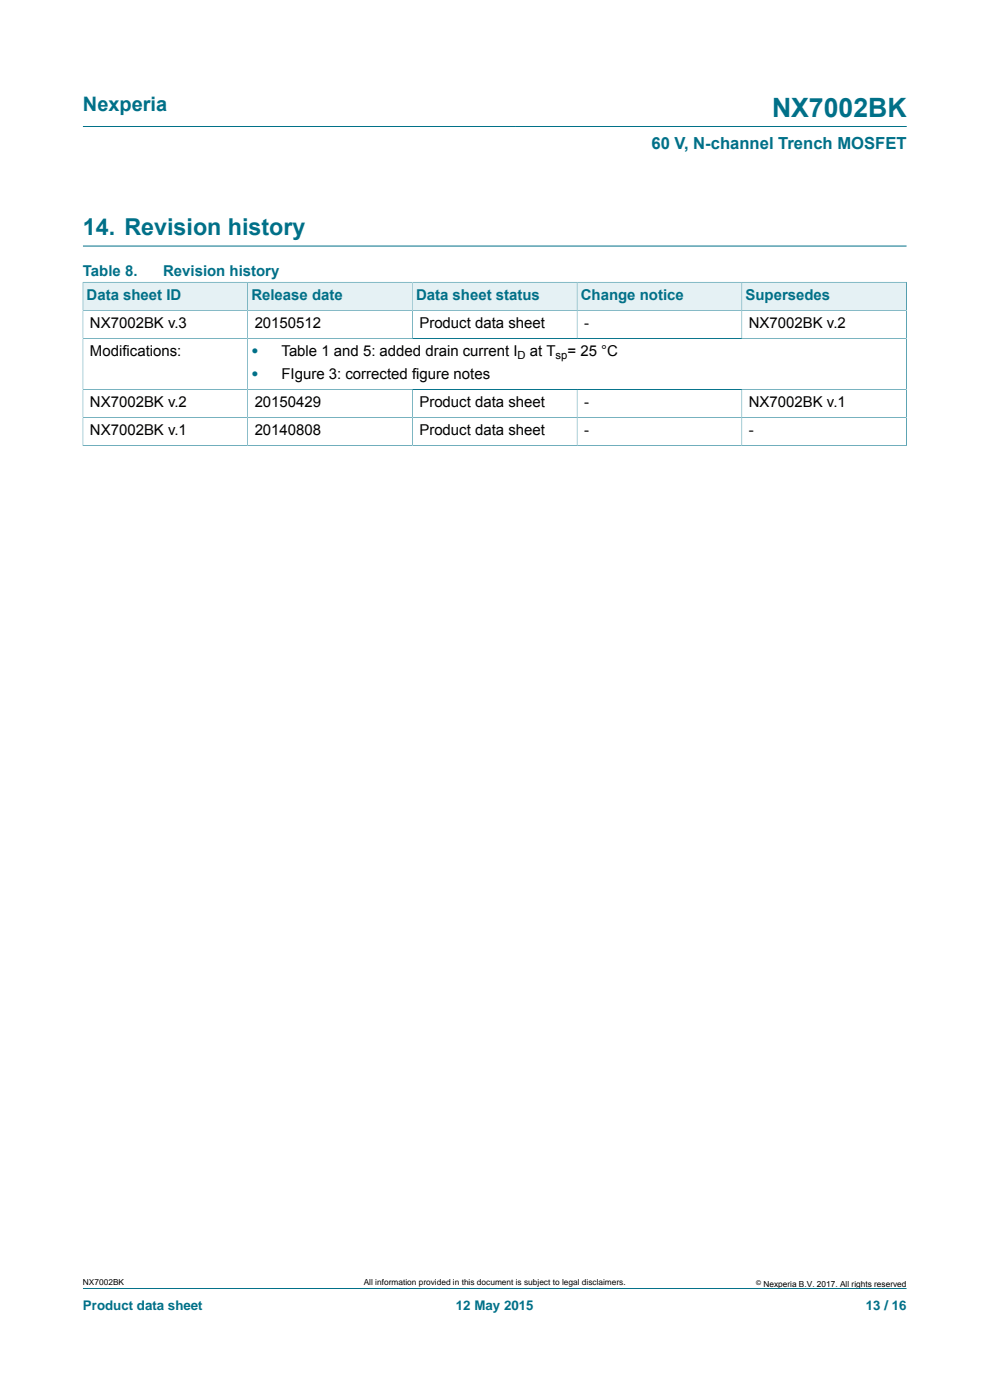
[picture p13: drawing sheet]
<svg xmlns="http://www.w3.org/2000/svg" width="210mm" height="297mm" viewBox="0 0 210 297" stroke-linecap="round" stroke-linejoin="round" font-family="sans-serif">
<defs><g id="words">
<text font-size="5.6" fill="#007088" x="163.8" y="24.8">NX7002BK</text>
<text font-size="4.9" fill="#007088" x="17.6" y="49.8">14. Revision history</text>
<g font-size="4.2" fill="#007088">
<text x="17.6" y="23.6">Nexperia</text>
<text x="53.3" y="75.9">•</text>
<text x="53.3" y="80.7">•</text>
</g>
<text font-size="3.5" fill="#007088" x="138.2" y="31.7">60 V, N-channel Trench MOSFET</text>
<g font-size="3.2" fill="#007088">
<text x="17.6" y="58.5">Table 8.</text>
<text x="34.6" y="58.5">Revision history</text>
<text x="18.4" y="63.7">Data sheet ID</text>
<text x="53.3" y="63.7">Release date</text>
<text x="88.3" y="63.7">Data sheet status</text>
<text x="123.2" y="63.7">Change notice</text>
<text x="158.1" y="63.7">Supersedes</text>
</g>
<g font-size="3.2">
<text x="19.1" y="69.6">NX7002BK v.3</text>
<text x="54" y="69.6">20150512</text>
<text x="89" y="69.6">Product data sheet</text>
<text x="123.9" y="69.6">-</text>
<text x="158.8" y="69.6">NX7002BK v.2</text>
<text x="19.1" y="75.6">Modifications:</text>
<text x="59.7" y="75.6">Table 1 and 5: added drain current I</text>
<text x="112.4" y="75.6">at T</text>
<text x="120.4" y="75.6">= 25 °C</text>
<text x="59.7" y="80.5">FIgure 3: corrected figure notes</text>
<text x="19.1" y="86.4">NX7002BK v.2</text>
<text x="54" y="86.4">20150429</text>
<text x="89" y="86.4">Product data sheet</text>
<text x="123.9" y="86.4">-</text>
<text x="158.8" y="86.4">NX7002BK v.1</text>
<text x="19.1" y="92.4">NX7002BK v.1</text>
<text x="54" y="92.4">20140808</text>
<text x="89" y="92.4">Product data sheet</text>
<text x="123.9" y="92.4">-</text>
<text x="158.8" y="92.4">-</text>
</g>
<g font-size="2.8" fill="#007088">
<text x="17.6" y="277.9">Product data sheet</text>
<text x="96.7" y="277.9">12 May 2015</text>
<text x="183.7" y="277.9">13 / 16</text>
</g>
<g font-size="2.4">
<text x="109.8" y="76.2">D</text>
<text x="117.9" y="76.2">sp</text>
</g>
<g font-size="1.8">
<text x="17.6" y="272.7">NX7002BK</text>
<text x="77.2" y="272.7">All information provided in this document is subject to legal disclaimers.</text>
<text x="161.9" y="273">Nexperia B.V. 2017. All rights reserved</text>
</g>
<text font-size="1.4" x="160.4" y="272.6">©</text>
</g></defs>
<path d="M17.6 26.8h174.7M17.6 52.2h174.7M17.6 273.3h174.7" fill="none" stroke="#007088" stroke-width=".21"/>
<path d="M17.7 59.9h34.8v5.9h-34.8z" fill="#e5f1f4"/>
<path d="M17.6 59.8v6h34.9v-5.9h-35" fill="none" stroke="#007088" stroke-width=".21"/>
<path d="M52.6 59.9h34.8v5.9h-34.8z" fill="#e5f1f4"/>
<path d="M52.5 59.9h35v5.9h-35z" fill="none" stroke="#007088" stroke-width=".21"/>
<path d="M87.6 59.9h34.7v5.9h-34.7z" fill="#e5f1f4"/>
<path d="M87.5 59.9h34.9v5.9h-34.9z" fill="none" stroke="#007088" stroke-width=".21"/>
<path d="M122.5 59.9h34.8v5.9h-34.8z" fill="#e5f1f4"/>
<path d="M122.4 59.9h35v5.9h-35z" fill="none" stroke="#007088" stroke-width=".21"/>
<path d="M157.4 59.9h34.8v5.9h-34.8z" fill="#e5f1f4"/>
<g fill="none" stroke="#007088" stroke-width=".21">
<path d="M192.3 59.8v34.8M192.4 59.9h-35v11.9M17.6 71.8h174.7M52.5 65.8v28.7M87.5 65.8v6M122.4 65.8v6M192.3 65.8h-174.7v28.8M17.5 94.5h174.9M17.6 82.6h174.7M17.6 88.6h174.7M87.5 82.6v11.9M122.4 82.6v11.9"/>
<path d="M157.4 82.6v11.9"/>
</g>
<use href="#words"/>
</svg>
